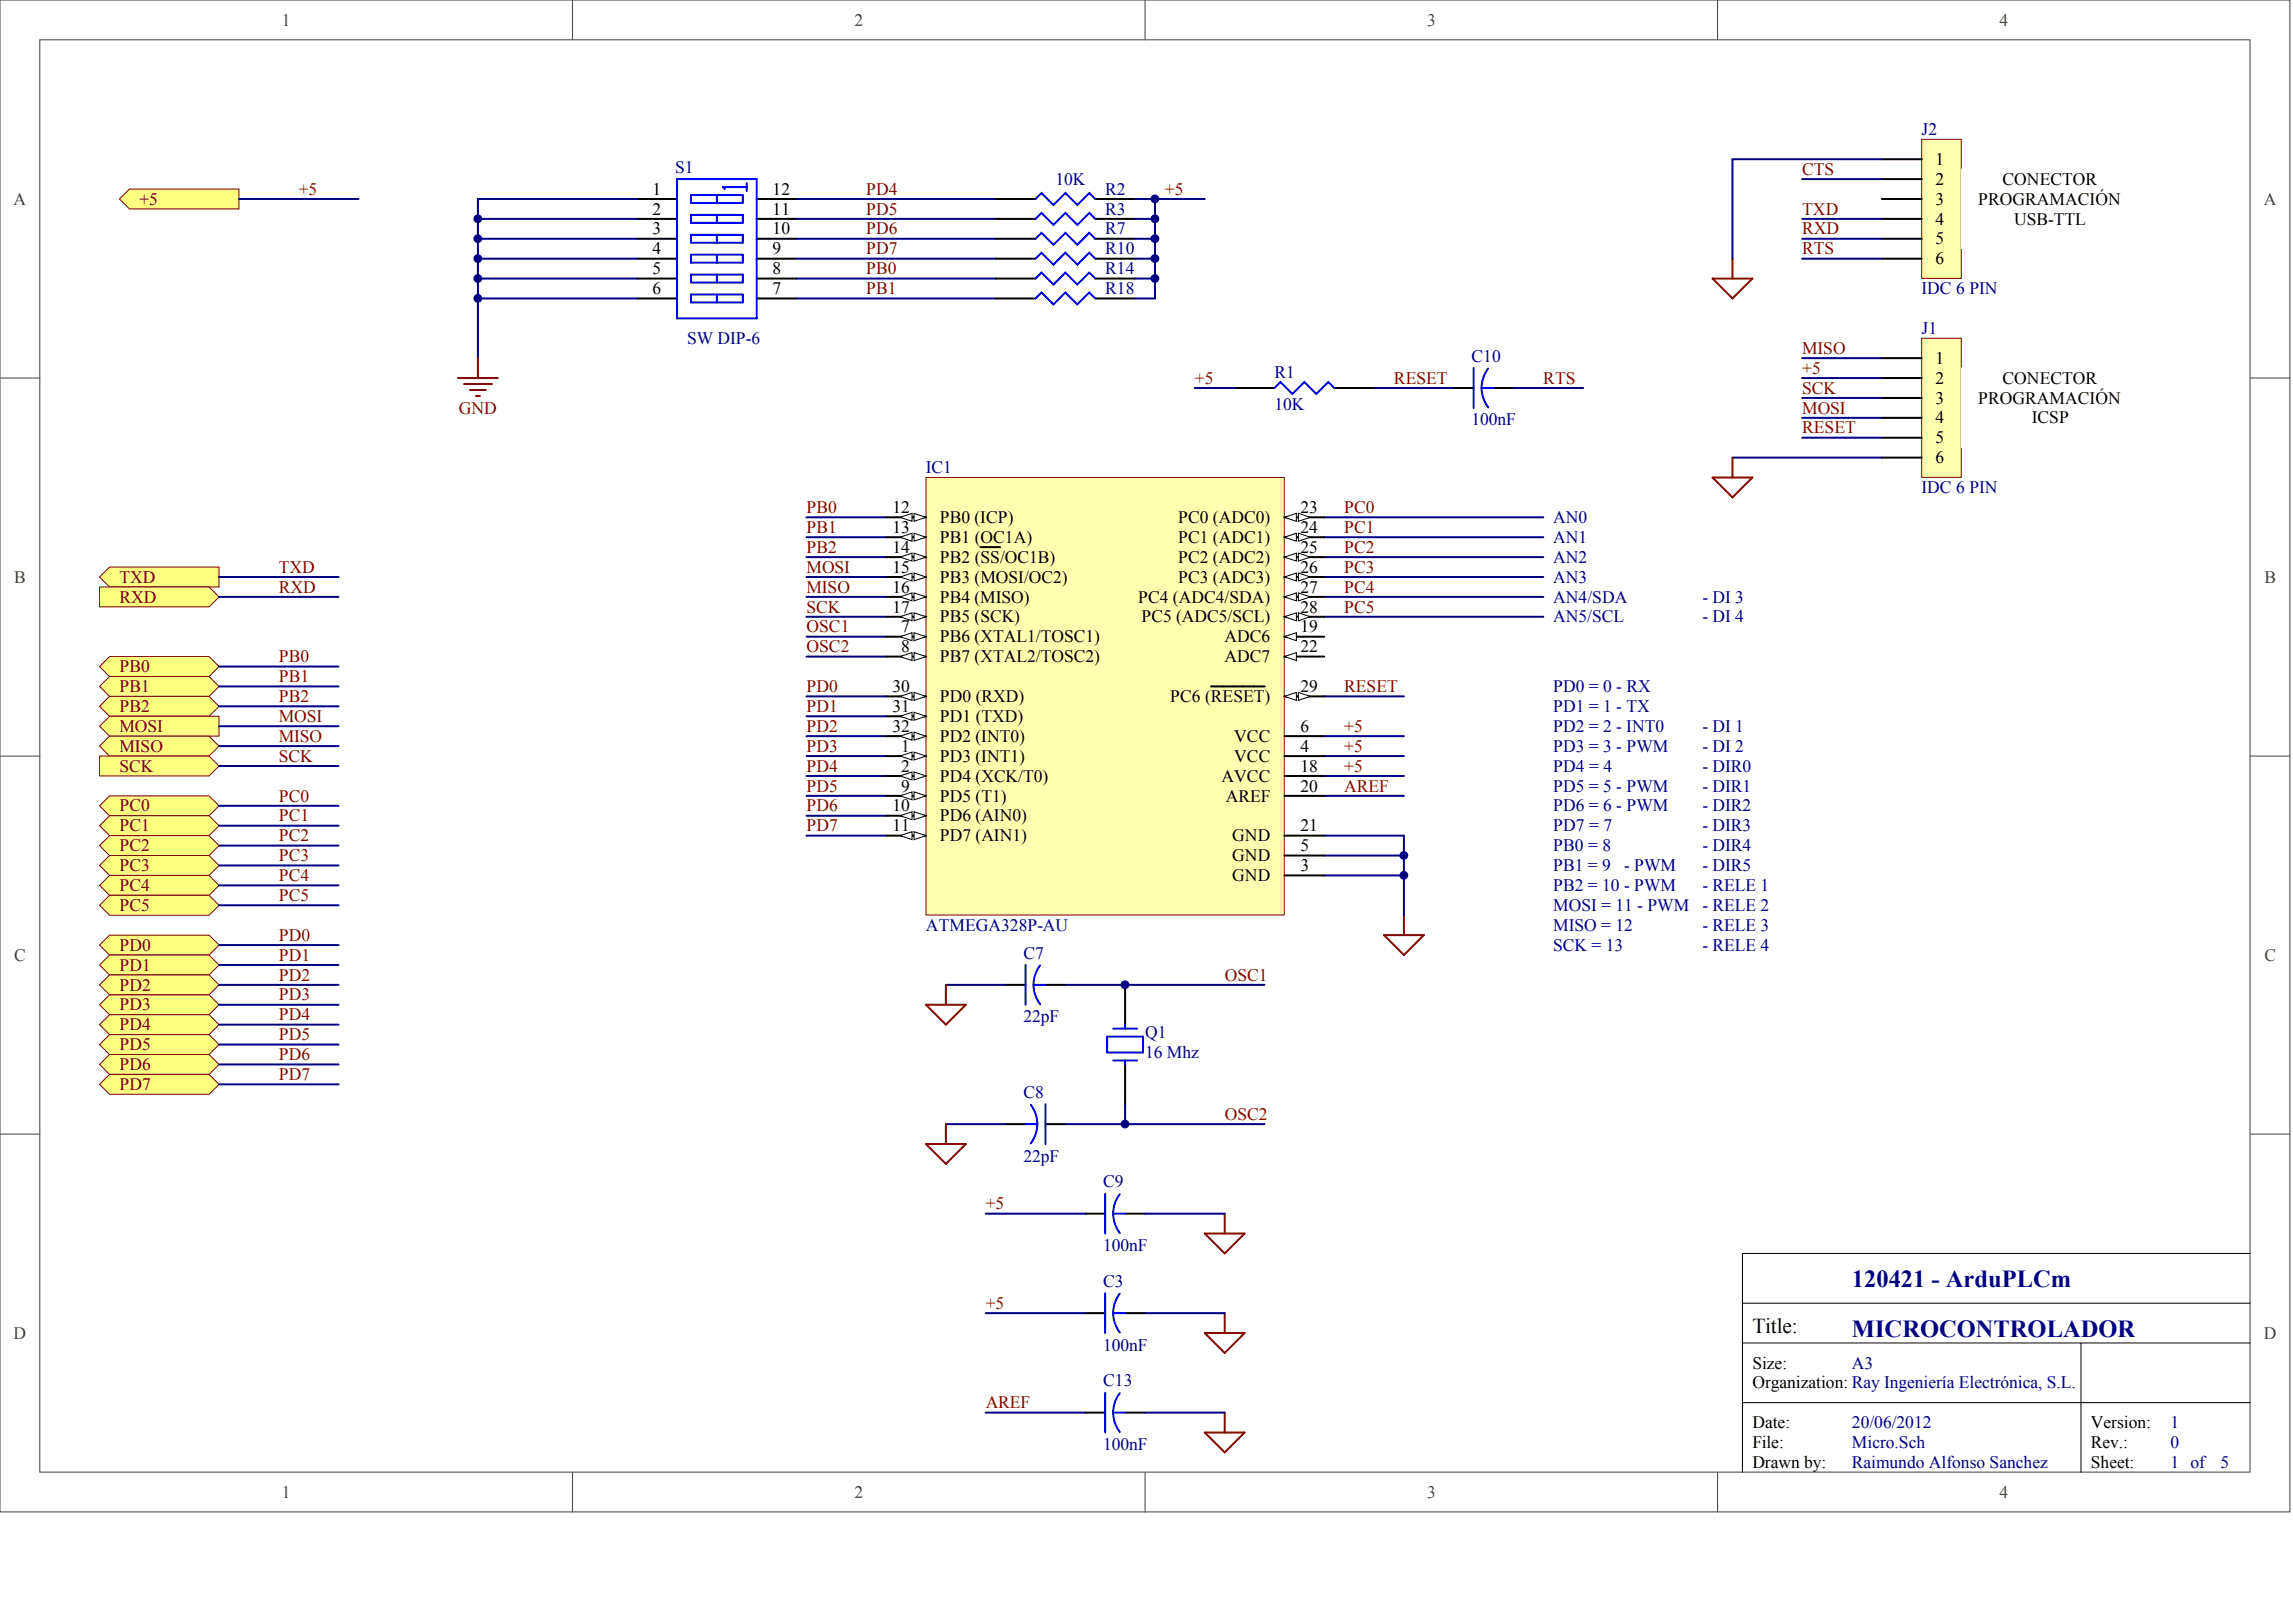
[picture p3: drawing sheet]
<svg xmlns="http://www.w3.org/2000/svg" width="840mm" height="594mm" viewBox="0 0 840 594" stroke-linecap="round" stroke-linejoin="round" font-family="sans-serif">
<defs><g id="words">
<g font-size="9" fill="#000080">
<text x="678.1" y="471.2">120421 - ArduPLCm</text>
<text x="678.1" y="489.4">MICROCONTROLADOR</text>
</g>
<text font-size="7.8" x="641.7" y="487.7">Title:</text>
<g font-size="6.4" fill="#404040">
<text x="103.2" y="9.4">1</text>
<text x="312.9" y="9.4">2</text>
<text x="522.5" y="9.4">3</text>
<text x="732.2" y="9.4">4</text>
<text x="5" y="74.9">A</text>
<text x="828.9" y="74.9">A</text>
<text x="5.2" y="213.3">B</text>
<text x="829.1" y="213.3">B</text>
<text x="5.2" y="351.6">C</text>
<text x="829.1" y="351.6">C</text>
<text x="5" y="490">D</text>
<text x="828.9" y="490">D</text>
<text x="103.2" y="548.3">1</text>
<text x="312.9" y="548.3">2</text>
<text x="522.5" y="548.3">3</text>
<text x="732.2" y="548.3">4</text>
</g>
<g font-size="6.4" fill="#000080">
<text x="703.6" y="49.4">J2</text>
<text x="247.2" y="63.3">S1</text>
<text x="386.5" y="67.6">10K</text>
<text x="404.7" y="71.3">R2</text>
<text x="404.7" y="78.5">R3</text>
<text x="404.7" y="85.8">R7</text>
<text x="404.7" y="93.1">R10</text>
<text x="404.7" y="100.4">R14</text>
<text x="404.7" y="107.7">R18</text>
<text x="703.6" y="107.7">IDC 6 PIN</text>
<text x="251.6" y="125.9">SW DIP-6</text>
<text x="703.6" y="122.2">J1</text>
<text x="538.9" y="132.4">C10</text>
<text x="466.7" y="138.3">R1</text>
<text x="466.7" y="149.9">10K</text>
<text x="538.9" y="155.7">100nF</text>
<text x="339.1" y="173.2">IC1</text>
<text x="703.6" y="180.5">IDC 6 PIN</text>
<text x="568.7" y="191.4">AN0</text>
<text x="568.7" y="198.7">AN1</text>
<text x="568.7" y="206">AN2</text>
<text x="568.7" y="213.3">AN3</text>
<text x="568.7" y="220.6">AN4/SDA</text>
<text x="623.4" y="220.6">- DI 3</text>
<text x="568.7" y="227.8">AN5/SCL</text>
<text x="623.4" y="227.8">- DI 4</text>
<text x="568.7" y="253.3">PD0 = 0 - RX</text>
<text x="568.7" y="260.6">PD1 = 1 - TX</text>
<text x="568.7" y="267.9">PD2 = 2 - INT0</text>
<text x="623.4" y="267.9">- DI 1</text>
<text x="568.7" y="275.2">PD3 = 3 - PWM</text>
<text x="623.4" y="275.2">- DI 2</text>
<text x="568.7" y="282.5">PD4 = 4</text>
<text x="623.4" y="282.5">- DIR0</text>
<text x="568.7" y="289.7">PD5 = 5 - PWM</text>
<text x="623.4" y="289.7">- DIR1</text>
<text x="568.7" y="297">PD6 = 6 - PWM</text>
<text x="623.4" y="297">- DIR2</text>
<text x="568.7" y="304.3">PD7 = 7</text>
<text x="623.4" y="304.3">- DIR3</text>
<text x="568.7" y="311.6">PB0 = 8</text>
<text x="623.4" y="311.6">- DIR4</text>
<text x="568.7" y="318.9">PB1 = 9</text>
<text x="594.7" y="318.9">- PWM</text>
<text x="623.4" y="318.9">- DIR5</text>
<text x="568.7" y="326.2">PB2 = 10 - PWM</text>
<text x="623.4" y="326.2">- RELE 1</text>
<text x="568.7" y="333.4">MOSI = 11 - PWM</text>
<text x="623.4" y="333.4">- RELE 2</text>
<text x="339.1" y="340.7">ATMEGA328P-AU</text>
<text x="568.7" y="340.7">MISO = 12</text>
<text x="623.4" y="340.7">- RELE 3</text>
<text x="374.8" y="350.9">C7</text>
<text x="568.7" y="348">SCK = 13</text>
<text x="623.4" y="348">- RELE 4</text>
<text x="374.8" y="374.2">22pF</text>
<text x="419.3" y="380">Q1</text>
<text x="419.3" y="387.3">16 Mhz</text>
<text x="374.8" y="401.9">C8</text>
<text x="374.8" y="425.2">22pF</text>
<text x="404" y="434.7">C9</text>
<text x="404" y="458">100nF</text>
<text x="404" y="471.1">C3</text>
<text x="404" y="494.4">100nF</text>
<text x="678.1" y="500.9">A3</text>
<text x="404" y="507.5">C13</text>
<text x="678.1" y="522.8">20/06/2012</text>
<text x="794.8" y="522.8">1</text>
<text x="404" y="530.8">100nF</text>
<text x="678.1" y="530.1">Micro.Sch</text>
<text x="794.8" y="530.1">0</text>
<text x="678.1" y="537.3">Raimundo Alfonso Sanchez</text>
<text x="794.8" y="537.3">1 of</text>
<text x="813" y="537.3">5</text>
</g>
<g font-size="6.4" fill="#800000">
<text x="659.9" y="64">CTS</text>
<text x="109.4" y="71.3">+5</text>
<text x="317.2" y="71.3">PD4</text>
<text x="426.6" y="71.3">+5</text>
<text x="51" y="74.9">+5</text>
<text x="317.2" y="78.5">PD5</text>
<text x="659.9" y="78.5">TXD</text>
<text x="317.2" y="85.8">PD6</text>
<text x="659.9" y="85.8">RXD</text>
<text x="317.2" y="93.1">PD7</text>
<text x="659.9" y="93.1">RTS</text>
<text x="317.2" y="100.4">PB0</text>
<text x="317.2" y="107.7">PB1</text>
<text x="659.9" y="129.5">MISO</text>
<text x="659.9" y="136.8">+5</text>
<text x="437.5" y="140.4">+5</text>
<text x="510.4" y="140.4">RESET</text>
<text x="565.1" y="140.4">RTS</text>
<text x="659.9" y="144.1">SCK</text>
<text x="168" y="151.4">GND</text>
<text x="659.9" y="151.4">MOSI</text>
<text x="659.9" y="158.7">RESET</text>
<text x="295.3" y="187.8">PB0</text>
<text x="492.2" y="187.8">PC0</text>
<text x="295.3" y="195.1">PB1</text>
<text x="492.2" y="195.1">PC1</text>
<text x="295.3" y="202.4">PB2</text>
<text x="492.2" y="202.4">PC2</text>
<text x="102.1" y="209.6">TXD</text>
<text x="295.3" y="209.6">MOSI</text>
<text x="492.2" y="209.6">PC3</text>
<text x="43.7" y="213.3">TXD</text>
<text x="43.7" y="220.6">RXD</text>
<text x="102.1" y="216.9">RXD</text>
<text x="295.3" y="216.9">MISO</text>
<text x="492.2" y="216.9">PC4</text>
<text x="295.3" y="224.2">SCK</text>
<text x="492.2" y="224.2">PC5</text>
<text x="295.3" y="231.5">OSC1</text>
<text x="295.3" y="238.8">OSC2</text>
<text x="102.1" y="242.4">PB0</text>
<text x="43.7" y="246">PB0</text>
<text x="102.1" y="249.7">PB1</text>
<text x="43.7" y="253.3">PB1</text>
<text x="102.1" y="257">PB2</text>
<text x="295.3" y="253.3">PD0</text>
<text x="492.2" y="253.3">RESET</text>
<text x="43.7" y="260.6">PB2</text>
<text x="295.3" y="260.6">PD1</text>
<text x="43.7" y="267.9">MOSI</text>
<text x="102.1" y="264.3">MOSI</text>
<text x="295.3" y="267.9">PD2</text>
<text x="492.2" y="267.9">+5</text>
<text x="43.7" y="275.2">MISO</text>
<text x="102.1" y="271.5">MISO</text>
<text x="295.3" y="275.2">PD3</text>
<text x="492.2" y="275.2">+5</text>
<text x="102.1" y="278.8">SCK</text>
<text x="43.7" y="282.5">SCK</text>
<text x="295.3" y="282.5">PD4</text>
<text x="492.2" y="282.5">+5</text>
<text x="102.1" y="293.4">PC0</text>
<text x="295.3" y="289.7">PD5</text>
<text x="492.2" y="289.7">AREF</text>
<text x="43.7" y="297">PC0</text>
<text x="295.3" y="297">PD6</text>
<text x="43.7" y="304.3">PC1</text>
<text x="102.1" y="300.7">PC1</text>
<text x="295.3" y="304.3">PD7</text>
<text x="43.7" y="311.6">PC2</text>
<text x="102.1" y="307.9">PC2</text>
<text x="102.1" y="315.2">PC3</text>
<text x="43.7" y="318.9">PC3</text>
<text x="102.1" y="322.5">PC4</text>
<text x="43.7" y="326.2">PC4</text>
<text x="102.1" y="329.8">PC5</text>
<text x="43.7" y="333.4">PC5</text>
<text x="102.1" y="344.4">PD0</text>
<text x="43.7" y="348">PD0</text>
<text x="102.1" y="351.6">PD1</text>
<text x="43.7" y="355.3">PD1</text>
<text x="102.1" y="358.9">PD2</text>
<text x="448.4" y="358.9">OSC1</text>
<text x="43.7" y="362.6">PD2</text>
<text x="43.7" y="369.8">PD3</text>
<text x="102.1" y="366.2">PD3</text>
<text x="43.7" y="377.1">PD4</text>
<text x="102.1" y="373.5">PD4</text>
<text x="102.1" y="380.8">PD5</text>
<text x="43.7" y="384.4">PD5</text>
<text x="102.1" y="388.1">PD6</text>
<text x="43.7" y="391.7">PD6</text>
<text x="102.1" y="395.3">PD7</text>
<text x="43.7" y="399">PD7</text>
<text x="448.4" y="409.9">OSC2</text>
<text x="360.9" y="442.7">+5</text>
<text x="360.9" y="479.1">+5</text>
<text x="360.9" y="515.5">AREF</text>
</g>
<g font-size="6.4">
<text x="708.7" y="60.3">1</text>
<text x="238.9" y="71.3">1</text>
<text x="282.9" y="71.3">12</text>
<text x="708.7" y="67.6">2</text>
<text x="733.2" y="67.6">CONECTOR</text>
<text x="708.7" y="74.9">3</text>
<text x="724.4" y="74.9">PROGRAMACIÓN</text>
<text x="238.9" y="78.5">2</text>
<text x="282.9" y="78.5">11</text>
<text x="708.7" y="82.2">4</text>
<text x="737.5" y="82.2">USB-TTL</text>
<text x="238.9" y="85.8">3</text>
<text x="282.9" y="85.8">10</text>
<text x="708.7" y="89.5">5</text>
<text x="238.9" y="93.1">4</text>
<text x="282.9" y="93.1">9</text>
<text x="238.9" y="100.4">5</text>
<text x="282.9" y="100.4">8</text>
<text x="708.7" y="96.8">6</text>
<text x="238.9" y="107.7">6</text>
<text x="282.9" y="107.7">7</text>
<text x="708.7" y="133.2">1</text>
<text x="708.7" y="140.4">2</text>
<text x="733.2" y="140.4">CONECTOR</text>
<text x="708.7" y="147.7">3</text>
<text x="724.4" y="147.7">PROGRAMACIÓN</text>
<text x="708.7" y="155">4</text>
<text x="744" y="155">ICSP</text>
<text x="708.7" y="162.3">5</text>
<text x="708.7" y="169.6">6</text>
<text x="326.8" y="187.8">12</text>
<text x="344.2" y="191.4">PB0 (ICP)</text>
<text x="431.4" y="191.4">PC0 (ADC0)</text>
<text x="476.1" y="187.8">23</text>
<text x="326.8" y="195.1">13</text>
<text x="476.1" y="195.1">24</text>
<text x="326.8" y="202.4">14</text>
<text x="344.2" y="198.7">PB1 (OC1A)</text>
<text x="431.4" y="198.7">PC1 (ADC1)</text>
<text x="476.1" y="202.4">25</text>
<text x="326.8" y="209.6">15</text>
<text x="344.2" y="206">PB2 (SS/OC1B)</text>
<text x="431.4" y="206">PC2 (ADC2)</text>
<text x="476.1" y="209.6">26</text>
<text x="344.2" y="213.3">PB3 (MOSI/OC2)</text>
<text x="431.4" y="213.3">PC3 (ADC3)</text>
<text x="326.8" y="216.9">16</text>
<text x="344.2" y="220.6">PB4 (MISO)</text>
<text x="416.7" y="220.6">PC4 (ADC4/SDA)</text>
<text x="476.1" y="216.9">27</text>
<text x="326.8" y="224.2">17</text>
<text x="344.2" y="227.8">PB5 (SCK)</text>
<text x="418" y="227.8">PC5 (ADC5/SCL)</text>
<text x="476.1" y="224.2">28</text>
<text x="330" y="231.5">7</text>
<text x="476.1" y="231.5">19</text>
<text x="330" y="238.8">8</text>
<text x="344.2" y="235.1">PB6 (XTAL1/TOSC1)</text>
<text x="448.4" y="235.1">ADC6</text>
<text x="476.1" y="238.8">22</text>
<text x="344.2" y="242.4">PB7 (XTAL2/TOSC2)</text>
<text x="448.4" y="242.4">ADC7</text>
<text x="326.8" y="253.3">30</text>
<text x="344.2" y="257">PD0 (RXD)</text>
<text x="428.5" y="257">PC6 (RESET)</text>
<text x="476.1" y="253.3">29</text>
<text x="326.8" y="260.6">31</text>
<text x="326.8" y="267.9">32</text>
<text x="344.2" y="264.3">PD1 (TXD)</text>
<text x="476.1" y="267.9">6</text>
<text x="330" y="275.2">1</text>
<text x="344.2" y="271.5">PD2 (INT0)</text>
<text x="451.9" y="271.5">VCC</text>
<text x="476.1" y="275.2">4</text>
<text x="344.2" y="278.8">PD3 (INT1)</text>
<text x="451.9" y="278.8">VCC</text>
<text x="330" y="282.5">2</text>
<text x="344.2" y="286.1">PD4 (XCK/T0)</text>
<text x="447.3" y="286.1">AVCC</text>
<text x="476.1" y="282.5">18</text>
<text x="330" y="289.7">9</text>
<text x="344.2" y="293.4">PD5 (T1)</text>
<text x="448.9" y="293.4">AREF</text>
<text x="476.1" y="289.7">20</text>
<text x="326.8" y="297">10</text>
<text x="326.8" y="304.3">11</text>
<text x="344.2" y="300.7">PD6 (AIN0)</text>
<text x="476.1" y="304.3">21</text>
<text x="344.2" y="307.9">PD7 (AIN1)</text>
<text x="451.2" y="307.9">GND</text>
<text x="476.1" y="311.6">5</text>
<text x="451.2" y="315.2">GND</text>
<text x="451.2" y="322.5">GND</text>
<text x="476.1" y="318.9">3</text>
<text x="641.7" y="500.9">Size:</text>
<text x="641.7" y="508.2">Organization: Ray Ingeniería Electrónica, S.L.</text>
<text x="641.7" y="522.8">Date:</text>
<text x="765.6" y="522.8">Version:</text>
<text x="641.7" y="530.1">File:</text>
<text x="765.6" y="530.1">Rev.:</text>
<text x="641.7" y="537.3">Drawn by:</text>
<text x="765.6" y="537.3">Sheet:</text>
</g>
</g></defs>
<g fill="#fff" stroke="#404040" stroke-width=".37">
<path d="M0 0h838.5v553.4h-838.5z"/>
<path d="M14.6 14.6h809.3v524.2h-809.3z"/>
</g>
<path d="M209.6 0v14.6M419.3 0v14.6M628.9 0v14.6M0 138.4h14.6M824 138.4h14.5M0 276.7h14.6M824 276.7h14.5M0 415.1h14.6M824 415.1h14.5M209.6 538.9v14.6M419.3 538.9v14.6M628.9 538.9v14.6" fill="none" stroke="#404040" stroke-width=".37"/>
<path d="M824 477h-186v61.9M638 491.6h186M638 513.4h186M762 513.4v25.5" fill="none" stroke="#000" stroke-width=".37"/>
<path d="M368.2 360.5h7.3M382.8 360.5h7.3M412 360.5v14.6M412 389.6v14.6M368.2 411.5h7.3M382.8 411.5h7.3M397.4 444.2h7.3M412 444.2h7.3" fill="none" stroke="#000" stroke-width=".73"/>
<g fill="none" stroke="#00f" stroke-width=".73">
<path d="M375.5 353.2v14.6M380.9 353.4a11.6 11.6 0 0 0-2.5 7.1M378.4 360.5h4.4M378.4 360.5a11.6 11.6 0 0 0 2.5 7.1M405.4 379.4h13.1v5.9h-13.1zM407.6 376.5h8.8M412 375.1v1.4M407.6 388.2h8.8M412 388.2v1.4M375.5 411.5h4.4M377.4 404.4a11.6 11.6 0 0 1 0 14.1M382.8 404.2v14.6"/>
<path d="M404.7 437v14.5M410 437.1a11.6 11.6 0 0 0-2.4 7.1M407.6 444.2h4.4M407.6 444.2a11.6 11.6 0 0 0 2.5 7.1"/>
</g>
<path d="M346.4 360.5h21.8M390.1 360.5h72.9M346.4 411.5h21.8M360.9 444.2h36.5M419.3 444.2h29.1" fill="none" stroke="#000080" stroke-width=".73"/>
<path d="M339.1 367.8h14.5l-7.2 7.3zM346.4 360.5v7.3M339.1 418.8h14.5l-7.2 7.2zM346.4 411.5v7.3M441.1 451.5h14.6l-7.3 7.3zM448.4 444.2v7.3" fill="none" stroke="#800000" stroke-width=".73"/>
<path d="M703.6 123.8h14.6v50.9h-14.6z" fill="#ffffb0" stroke="#800000" stroke-width=".37"/>
<path d="M689.1 131.1h14.5M689.1 138.4h14.5M452.1 142h14.6M488.5 142h14.6M689.1 145.7h14.5M689.1 152.9h14.5M689.1 160.2h14.5M689.1 167.5h14.5M397.4 480.7h7.3M412 480.7h7.3M397.4 517.1h7.3M412 517.1h7.3" fill="none" stroke="#000" stroke-width=".73"/>
<g fill="none" stroke="#000080" stroke-width=".73">
<path d="M659.9 138.4h29.2M659.9 131.1h29.2M437.5 142h14.6M503.1 142h29.2M659.9 145.7h29.2M659.9 152.9h29.2M634.4 167.5h54.7M659.9 160.2h29.2M295.3 189.4h29.2M295.3 196.6h29.2M484.9 189.4h80.2M484.9 196.6h80.2"/>
<path d="M295.3 203.9h29.2M484.9 203.9h80.2M484.9 211.2h80.2M484.9 218.5h80.2M295.3 225.8h29.2M295.3 233.1h29.2M484.9 225.8h80.2M295.3 240.3h29.2M484.9 254.9h29.2M295.3 276.7h29.2M295.3 269.5h29.2M484.9 276.7h29.2"/>
<path d="M295.3 284h29.2M295.3 291.3h29.2M295.3 298.6h29.2M484.9 284h29.2M484.9 291.3h29.2M80.2 309.5h43.8M295.3 305.9h29.2M484.9 313.2h29.2v7.2h-29.2M514.1 320.4v14.6M390.1 411.5h72.9M412 404.2v7.3M360.9 480.7h36.5"/>
<path d="M419.3 480.7h29.1M360.9 517.1h36.5M419.3 517.1h29.1"/>
</g>
<path d="M627.1 174.8h14.6l-7.3 7.3zM634.4 167.5v7.3M514.1 335v7.3M506.8 342.3h14.6l-7.3 7.3zM441.1 487.9h14.6l-7.3 7.3zM448.4 480.7v7.2M448.4 517.1v7.3M441.1 524.4h14.6l-7.3 7.2z" fill="none" stroke="#800000" stroke-width=".73"/>
<path d="M718.2 134.7h65.6v29.1h-65.6z" fill="#fff" stroke="#fff" stroke-width=".37"/>
<path d="M466.7 142l2.2-2.2 4.3 4.4 4.4-4.4 4.4 4.4 4.4-4.4 2.1 2.2M404.7 473.4v14.5M410 473.5a11.6 11.6 0 0 0-2.4 7.2M407.6 480.7h4.4M407.6 480.7a11.6 11.6 0 0 0 2.5 7.1M404.7 509.8v14.6M407.6 517.1h4.4M407.6 517.1a11.6 11.6 0 0 0 2.5 7.1M410 509.9a11.6 11.6 0 0 0-2.4 7.2" fill="none" stroke="#00f" stroke-width=".73"/>
<path d="M43.7 72.8l3.7-3.6h40.1v7.3h-40.1z" fill-rule="evenodd" fill="#ffff80" stroke="#800000" stroke-width=".37"/>
<path d="M87.5 72.8h43.7" fill="none" stroke="#000080" stroke-width=".73"/>
<path d="M36.5 244l3.6-3.7h36.5l3.6 3.7-3.6 3.6h-36.5z" fill-rule="evenodd" fill="#ffff80" stroke="#800000" stroke-width=".37"/>
<path d="M80.2 244h43.8" fill="none" stroke="#000080" stroke-width=".73"/>
<path d="M36.5 251.3l3.6-3.7h36.5l3.6 3.7-3.6 3.6h-36.5z" fill-rule="evenodd" fill="#ffff80" stroke="#800000" stroke-width=".37"/>
<path d="M80.2 251.3h43.8" fill="none" stroke="#000080" stroke-width=".73"/>
<path d="M36.5 258.5l3.6-3.6h36.5l3.6 3.6-3.6 3.7h-36.5z" fill-rule="evenodd" fill="#ffff80" stroke="#800000" stroke-width=".37"/>
<path d="M80.2 258.5h43.8" fill="none" stroke="#000080" stroke-width=".73"/>
<path d="M36.5 265.8l3.6-3.6h40.1v7.3h-40.1z" fill-rule="evenodd" fill="#ffff80" stroke="#800000" stroke-width=".37"/>
<path d="M80.2 265.8h43.8" fill="none" stroke="#000080" stroke-width=".73"/>
<path d="M36.5 273.1l3.6-3.6h36.5l3.6 3.6-3.6 3.6h-36.5z" fill-rule="evenodd" fill="#ffff80" stroke="#800000" stroke-width=".37"/>
<path d="M80.2 273.1h43.8" fill="none" stroke="#000080" stroke-width=".73"/>
<path d="M36.5 276.7h40.1l3.6 3.7-3.6 3.6h-40.1z" fill-rule="evenodd" fill="#ffff80" stroke="#800000" stroke-width=".37"/>
<path d="M80.2 280.4h43.8" fill="none" stroke="#000080" stroke-width=".73"/>
<path d="M36.5 295l3.6-3.7h36.5l3.6 3.7-3.6 3.6h-36.5z" fill-rule="evenodd" fill="#ffff80" stroke="#800000" stroke-width=".37"/>
<path d="M80.2 295h43.8" fill="none" stroke="#000080" stroke-width=".73"/>
<path d="M36.5 302.2l3.6-3.6h36.5l3.6 3.6-3.6 3.7h-36.5z" fill-rule="evenodd" fill="#ffff80" stroke="#800000" stroke-width=".37"/>
<path d="M80.2 302.2h43.8" fill="none" stroke="#000080" stroke-width=".73"/>
<g fill="#ffff80" stroke="#800000" stroke-width=".37">
<path d="M36.5 309.5l3.6-3.6h36.5l3.6 3.6-3.6 3.7h-36.5z" fill-rule="evenodd"/>
<path d="M36.5 316.8l3.6-3.6h36.5l3.6 3.6-3.6 3.6h-36.5z" fill-rule="evenodd"/>
</g>
<path d="M80.2 316.8h43.8" fill="none" stroke="#000080" stroke-width=".73"/>
<g fill="#ffff80" stroke="#800000" stroke-width=".37">
<path d="M36.5 324.1l3.6-3.7h36.5l3.6 3.7-3.6 3.6h-36.5z" fill-rule="evenodd"/>
<path d="M36.5 331.4l3.6-3.7h36.5l3.6 3.7-3.6 3.6h-36.5z" fill-rule="evenodd"/>
<path d="M36.5 345.9l3.6-3.6h36.5l3.6 3.6-3.6 3.7h-36.5z" fill-rule="evenodd"/>
</g>
<path d="M80.2 345.9h43.8" fill="none" stroke="#000080" stroke-width=".73"/>
<path d="M36.5 353.2l3.6-3.6h36.5l3.6 3.6-3.6 3.7h-36.5z" fill-rule="evenodd" fill="#ffff80" stroke="#800000" stroke-width=".37"/>
<path d="M80.2 353.2h43.8" fill="none" stroke="#000080" stroke-width=".73"/>
<g fill="#ffff80" stroke="#800000" stroke-width=".37">
<path d="M36.5 360.5l3.6-3.6h36.5l3.6 3.6-3.6 3.6h-36.5z" fill-rule="evenodd"/>
<path d="M36.5 367.8l3.6-3.7h36.5l3.6 3.7-3.6 3.6h-36.5z" fill-rule="evenodd"/>
</g>
<path d="M80.2 367.8h43.8" fill="none" stroke="#000080" stroke-width=".73"/>
<path d="M36.5 375.1l3.6-3.7h36.5l3.6 3.7-3.6 3.6h-36.5z" fill-rule="evenodd" fill="#ffff80" stroke="#800000" stroke-width=".37"/>
<path d="M80.2 375.1h43.8" fill="none" stroke="#000080" stroke-width=".73"/>
<path d="M36.5 382.3l3.6-3.6h36.5l3.6 3.6-3.6 3.7h-36.5z" fill-rule="evenodd" fill="#ffff80" stroke="#800000" stroke-width=".37"/>
<path d="M80.2 382.3h43.8" fill="none" stroke="#000080" stroke-width=".73"/>
<path d="M36.5 389.6l3.6-3.6h36.5l3.6 3.6-3.6 3.7h-36.5z" fill-rule="evenodd" fill="#ffff80" stroke="#800000" stroke-width=".37"/>
<path d="M80.2 389.6h43.8" fill="none" stroke="#000080" stroke-width=".73"/>
<path d="M36.5 396.9l3.6-3.6h36.5l3.6 3.6-3.6 3.7h-36.5z" fill-rule="evenodd" fill="#ffff80" stroke="#800000" stroke-width=".37"/>
<path d="M80.2 324.1h43.8M80.2 331.4h43.8M80.2 360.5h43.8M80.2 396.9h43.8" fill="none" stroke="#000080" stroke-width=".73"/>
<path d="M339.1 174.8h131.1v160.1h-131.1z" fill="#ffffb0" stroke="#800000" stroke-width=".37"/>
<path d="M470.3 254.9h14.6" fill="none" stroke="#000" stroke-width=".73"/>
<g fill="#fff" stroke="#000" stroke-width=".37">
<path d="M470.3 254.9l4.4-1.5v3z"/>
<path d="M475.4 253.4l4.4 1.5-4.4 1.5z"/>
</g>
<path d="M324.5 254.9h14.6M443.4 251.3h19.7" fill="none" stroke="#000" stroke-width=".73"/>
<g fill="#fff" stroke="#000" stroke-width=".37">
<path d="M334.7 253.4l4.4 1.5-4.4 1.5z"/>
<path d="M329.6 254.9l4.4-1.5v3z"/>
</g>
<path d="M324.5 262.2h14.6" fill="none" stroke="#000" stroke-width=".73"/>
<g fill="#fff" stroke="#000" stroke-width=".37">
<path d="M334.7 260.7l4.4 1.5-4.4 1.4z"/>
<path d="M329.6 262.2l4.4-1.5v2.9z"/>
</g>
<path d="M324.5 269.5h14.6" fill="none" stroke="#000" stroke-width=".73"/>
<g fill="#fff" stroke="#000" stroke-width=".37">
<path d="M334.7 268l4.4 1.5-4.4 1.4z"/>
<path d="M329.6 269.5l4.4-1.5v2.9z"/>
</g>
<path d="M324.5 276.7h14.6" fill="none" stroke="#000" stroke-width=".73"/>
<g fill="#fff" stroke="#000" stroke-width=".37">
<path d="M334.7 275.3l4.4 1.4-4.4 1.5z"/>
<path d="M329.6 276.7l4.4-1.4v2.9z"/>
</g>
<path d="M324.5 284h14.6" fill="none" stroke="#000" stroke-width=".73"/>
<g fill="#fff" stroke="#000" stroke-width=".37">
<path d="M334.7 282.6l4.4 1.4-4.4 1.5z"/>
<path d="M329.6 284l4.4-1.4v2.9z"/>
</g>
<path d="M324.5 233.1h14.6M470.3 269.5h14.6M470.3 313.2h14.6" fill="none" stroke="#000" stroke-width=".73"/>
<g fill="#fff" stroke="#000" stroke-width=".37">
<path d="M334.7 231.6l4.4 1.5-4.4 1.4z"/>
<path d="M329.6 233.1l4.4-1.5v2.9z"/>
</g>
<path d="M324.5 240.3h14.6" fill="none" stroke="#000" stroke-width=".73"/>
<g fill="#fff" stroke="#000" stroke-width=".37">
<path d="M334.7 238.9l4.4 1.4-4.4 1.5z"/>
<path d="M329.6 240.3l4.4-1.4v2.9z"/>
</g>
<path d="M324.5 291.3h14.6" fill="none" stroke="#000" stroke-width=".73"/>
<g fill="#fff" stroke="#000" stroke-width=".37">
<path d="M334.7 289.9l4.4 1.4-4.4 1.5z"/>
<path d="M329.6 291.3l4.4-1.4v2.9z"/>
</g>
<path d="M324.5 298.6h14.6" fill="none" stroke="#000" stroke-width=".73"/>
<g fill="#fff" stroke="#000" stroke-width=".37">
<path d="M334.7 297.1l4.4 1.5-4.4 1.5z"/>
<path d="M329.6 298.6l4.4-1.5v3z"/>
</g>
<path d="M324.5 305.9h14.6" fill="none" stroke="#000" stroke-width=".73"/>
<g fill="#fff" stroke="#000" stroke-width=".37">
<path d="M334.7 304.4l4.4 1.5-4.4 1.4z"/>
<path d="M329.6 305.9l4.4-1.5v2.9z"/>
</g>
<path d="M324.5 189.4h14.6" fill="none" stroke="#000" stroke-width=".73"/>
<g fill="#fff" stroke="#000" stroke-width=".37">
<path d="M334.7 187.9l4.4 1.5-4.4 1.4z"/>
<path d="M329.6 189.4l4.4-1.5v2.9z"/>
</g>
<path d="M324.5 196.6h14.6" fill="none" stroke="#000" stroke-width=".73"/>
<g fill="#fff" stroke="#000" stroke-width=".37">
<path d="M334.7 195.2l4.4 1.4-4.4 1.5z"/>
<path d="M329.6 196.6l4.4-1.4v2.9z"/>
</g>
<path d="M324.5 203.9h14.6" fill="none" stroke="#000" stroke-width=".73"/>
<g fill="#fff" stroke="#000" stroke-width=".37">
<path d="M334.7 202.5l4.4 1.4-4.4 1.5z"/>
<path d="M329.6 203.9l4.4-1.4v2.9z"/>
</g>
<path d="M324.5 211.2h14.6M359 200.3h7.2" fill="none" stroke="#000" stroke-width=".73"/>
<g fill="#fff" stroke="#000" stroke-width=".37">
<path d="M334.7 209.7l4.4 1.5-4.4 1.5z"/>
<path d="M329.6 211.2l4.4-1.5v3z"/>
</g>
<path d="M324.5 218.5h14.6" fill="none" stroke="#000" stroke-width=".73"/>
<g fill="#fff" stroke="#000" stroke-width=".37">
<path d="M334.7 217l4.4 1.5-4.4 1.4z"/>
<path d="M329.6 218.5l4.4-1.5v2.9z"/>
</g>
<path d="M324.5 225.8h14.6" fill="none" stroke="#000" stroke-width=".73"/>
<g fill="#fff" stroke="#000" stroke-width=".37">
<path d="M334.7 224.3l4.4 1.5-4.4 1.4z"/>
<path d="M329.6 225.8l4.4-1.5v2.9z"/>
</g>
<path d="M470.3 189.4h14.6M470.3 284h14.6M470.3 291.3h14.6M470.3 305.9h14.6" fill="none" stroke="#000" stroke-width=".73"/>
<g fill="#fff" stroke="#000" stroke-width=".37">
<path d="M470.3 189.4l4.4-1.5v2.9z"/>
<path d="M475.4 187.9l4.4 1.5-4.4 1.4z"/>
</g>
<path d="M470.3 196.6h14.6" fill="none" stroke="#000" stroke-width=".73"/>
<g fill="#fff" stroke="#000" stroke-width=".37">
<path d="M470.3 196.6l4.4-1.4v2.9z"/>
<path d="M475.4 195.2l4.4 1.4-4.4 1.5z"/>
</g>
<path d="M470.3 203.9h14.6" fill="none" stroke="#000" stroke-width=".73"/>
<g fill="#fff" stroke="#000" stroke-width=".37">
<path d="M470.3 203.9l4.4-1.4v2.9z"/>
<path d="M475.4 202.5l4.4 1.4-4.4 1.5z"/>
</g>
<path d="M470.3 211.2h14.6" fill="none" stroke="#000" stroke-width=".73"/>
<g fill="#fff" stroke="#000" stroke-width=".37">
<path d="M470.3 211.2l4.4-1.5v3z"/>
<path d="M475.4 209.7l4.4 1.5-4.4 1.5z"/>
</g>
<path d="M470.3 218.5h14.6" fill="none" stroke="#000" stroke-width=".73"/>
<g fill="#fff" stroke="#000" stroke-width=".37">
<path d="M470.3 218.5l4.4-1.5v2.9z"/>
<path d="M475.4 217l4.4 1.5-4.4 1.4z"/>
</g>
<path d="M470.3 225.8h14.6" fill="none" stroke="#000" stroke-width=".73"/>
<g fill="#fff" stroke="#000" stroke-width=".37">
<path d="M470.3 225.8l4.4-1.5v2.9z"/>
<path d="M475.4 224.3l4.4 1.5-4.4 1.4z"/>
</g>
<path d="M470.3 233.1h14.6M470.3 276.7h14.6M470.3 320.4h14.6" fill="none" stroke="#000" stroke-width=".73"/>
<path d="M470.3 233.1l4.4-1.5v2.9z" fill="#fff" stroke="#000" stroke-width=".37"/>
<path d="M470.3 240.3h14.6" fill="none" stroke="#000" stroke-width=".73"/>
<path d="M470.3 240.3l4.4-1.4v2.9z" fill="#fff" stroke="#000" stroke-width=".37"/>
<g fill="none" stroke="#000080" stroke-width=".73">
<path d="M233.3 72.8h-58.3v58.3M291.7 72.8h72.9M415.6 72.8h25.5M422.9 72.8v36.4h-7.3M175 80.1h58.3M175 87.4h58.3M175 94.7h58.3M291.7 80.1h72.9M291.7 87.4h72.9M291.7 94.7h72.9M415.6 80.1h7.3M415.6 87.4h7.3"/>
<path d="M415.6 94.7h7.3M175 102h58.3M175 109.2h58.3M291.7 102h72.9M291.7 109.2h72.9M415.6 102h7.3M295.3 211.2h29.2M295.3 218.5h29.2M295.3 254.9h29.2M295.3 262.2h29.2M484.9 269.5h29.2M484.9 305.9h29.2v7.3"/>
</g>
<g fill="none" stroke="#000" stroke-width=".73">
<path d="M233.3 72.8h14.6M277.1 72.8h14.6M364.6 72.8h14.6M401 72.8h14.6M233.3 80.1h14.6M233.3 87.4h14.6M233.3 94.7h14.6M277.1 80.1h14.6M277.1 87.4h14.6M277.1 94.7h14.6M364.6 80.1h14.6M364.6 87.4h14.6"/>
<path d="M364.6 94.7h14.6M401 80.1h14.6M401 87.4h14.6M401 94.7h14.6M233.3 102h14.6M233.3 109.2h14.6M277.1 102h14.6M277.1 109.2h14.6M364.6 102h14.6M364.6 109.2h14.6M401 102h14.6M401 109.2h14.6"/>
</g>
<g fill="none" stroke="#00f" stroke-width=".73">
<path d="M247.9 65.6h29.2v50.9h-29.2zM253 71.4h19v2.9h-19zM253 78.7h19v2.9h-19zM262.5 71.4v2.9M262.5 78.7v2.9M273.4 68.5h-8.7l.7 .7M273.4 67v2.9M379.2 72.8l2.2-2.1 4.3 4.3 4.4-4.3 4.4 4.3 4.4-4.3 2.1 2.1M253 85.9h19v3h-19zM253 93.2h19v2.9h-19zM262.5 85.9v3M262.5 93.2v2.9"/>
<path d="M379.2 87.4l2.2-2.2 4.3 4.4 4.4-4.4 4.4 4.4 4.4-4.4 2.1 2.2M379.2 94.7l2.2-2.2 4.3 4.4 4.4-4.4 4.4 4.4 4.4-4.4 2.1 2.2M379.2 80.1l2.2-2.2 4.3 4.4 4.4-4.4 4.4 4.4 4.4-4.4 2.1 2.2M253 100.5h19v2.9h-19zM253 107.8h19v2.9h-19zM262.5 100.5v2.9M262.5 107.8v2.9M379.2 102l2.2-2.2 4.3 4.4 4.4-4.4 4.4 4.4 4.4-4.4 2.1 2.2M379.2 109.2l2.2-2.1 4.3 4.3 4.4-4.3 4.4 4.3 4.4-4.3 2.1 2.1"/>
</g>
<path d="M167.7 138.4h14.6M175 131.1v7.3M169.9 140.6h10.2M172.1 142.7h5.8M174.3 144.9h1.4" fill="none" stroke="#800000" stroke-width=".73"/>
<path d="M703.6 51h14.6v50.9h-14.6z" fill="#ffffb0" stroke="#800000" stroke-width=".37"/>
<path d="M689.1 58.3h14.5M689.1 65.6h14.5M689.1 72.8h14.5M689.1 80.1h14.5M689.1 87.4h14.5M689.1 94.7h14.5" fill="none" stroke="#000" stroke-width=".73"/>
<path d="M689.1 58.3h-54.7v36.4M659.9 65.6h29.2M659.9 80.1h29.2M659.9 87.4h29.2M659.9 94.7h29.2" fill="none" stroke="#000080" stroke-width=".73"/>
<path d="M634.4 94.7v7.3M627.1 102h14.6l-7.3 7.2z" fill="none" stroke="#800000" stroke-width=".73"/>
<path d="M718.2 61.9h65.6v29.1h-65.6z" fill="#fff" stroke="#fff" stroke-width=".37"/>
<path d="M36.5 211.2l3.6-3.6h40.1v7.2h-40.1z" fill-rule="evenodd" fill="#ffff80" stroke="#800000" stroke-width=".37"/>
<path d="M80.2 211.2h43.8" fill="none" stroke="#000080" stroke-width=".73"/>
<path d="M36.5 214.8h40.1l3.6 3.7-3.6 3.6h-40.1z" fill-rule="evenodd" fill="#ffff80" stroke="#800000" stroke-width=".37"/>
<path d="M554.2 142h25.5M80.2 218.5h43.8" fill="none" stroke="#000080" stroke-width=".73"/>
<path d="M532.3 142h7.3M546.9 142h7.3" fill="none" stroke="#000" stroke-width=".73"/>
<path d="M539.6 134.7v14.6M544.9 134.9a11.6 11.6 0 0 0-2.4 7.1M542.5 142a11.6 11.6 0 0 0 2.5 7.1M542.5 142h4.4" fill="none" stroke="#00f" stroke-width=".73"/>
<path d="M824 458.8h-186v18.2M762 491.6v21.8" fill="none" stroke="#000" stroke-width=".37"/>
<g fill="#000080" stroke="#000080" stroke-width=".37">
<circle cx="175" cy="109.2" r="1.42"/>
<circle cx="175" cy="101.9" r="1.42"/>
<circle cx="175" cy="94.6" r="1.42"/>
<circle cx="175" cy="87.4" r="1.42"/>
<circle cx="175" cy="80.1" r="1.42"/>
<circle cx="411.9" cy="411.4" r="1.42"/>
<circle cx="411.9" cy="360.5" r="1.42"/>
<circle cx="422.9" cy="101.9" r="1.42"/>
<circle cx="422.9" cy="94.6" r="1.42"/>
<circle cx="422.9" cy="87.4" r="1.42"/>
<circle cx="422.9" cy="80.1" r="1.42"/>
<circle cx="422.9" cy="72.8" r="1.42"/>
<circle cx="514" cy="320.4" r="1.42"/>
<circle cx="514" cy="313.1" r="1.42"/>
</g>
<use href="#words"/>
</svg>
